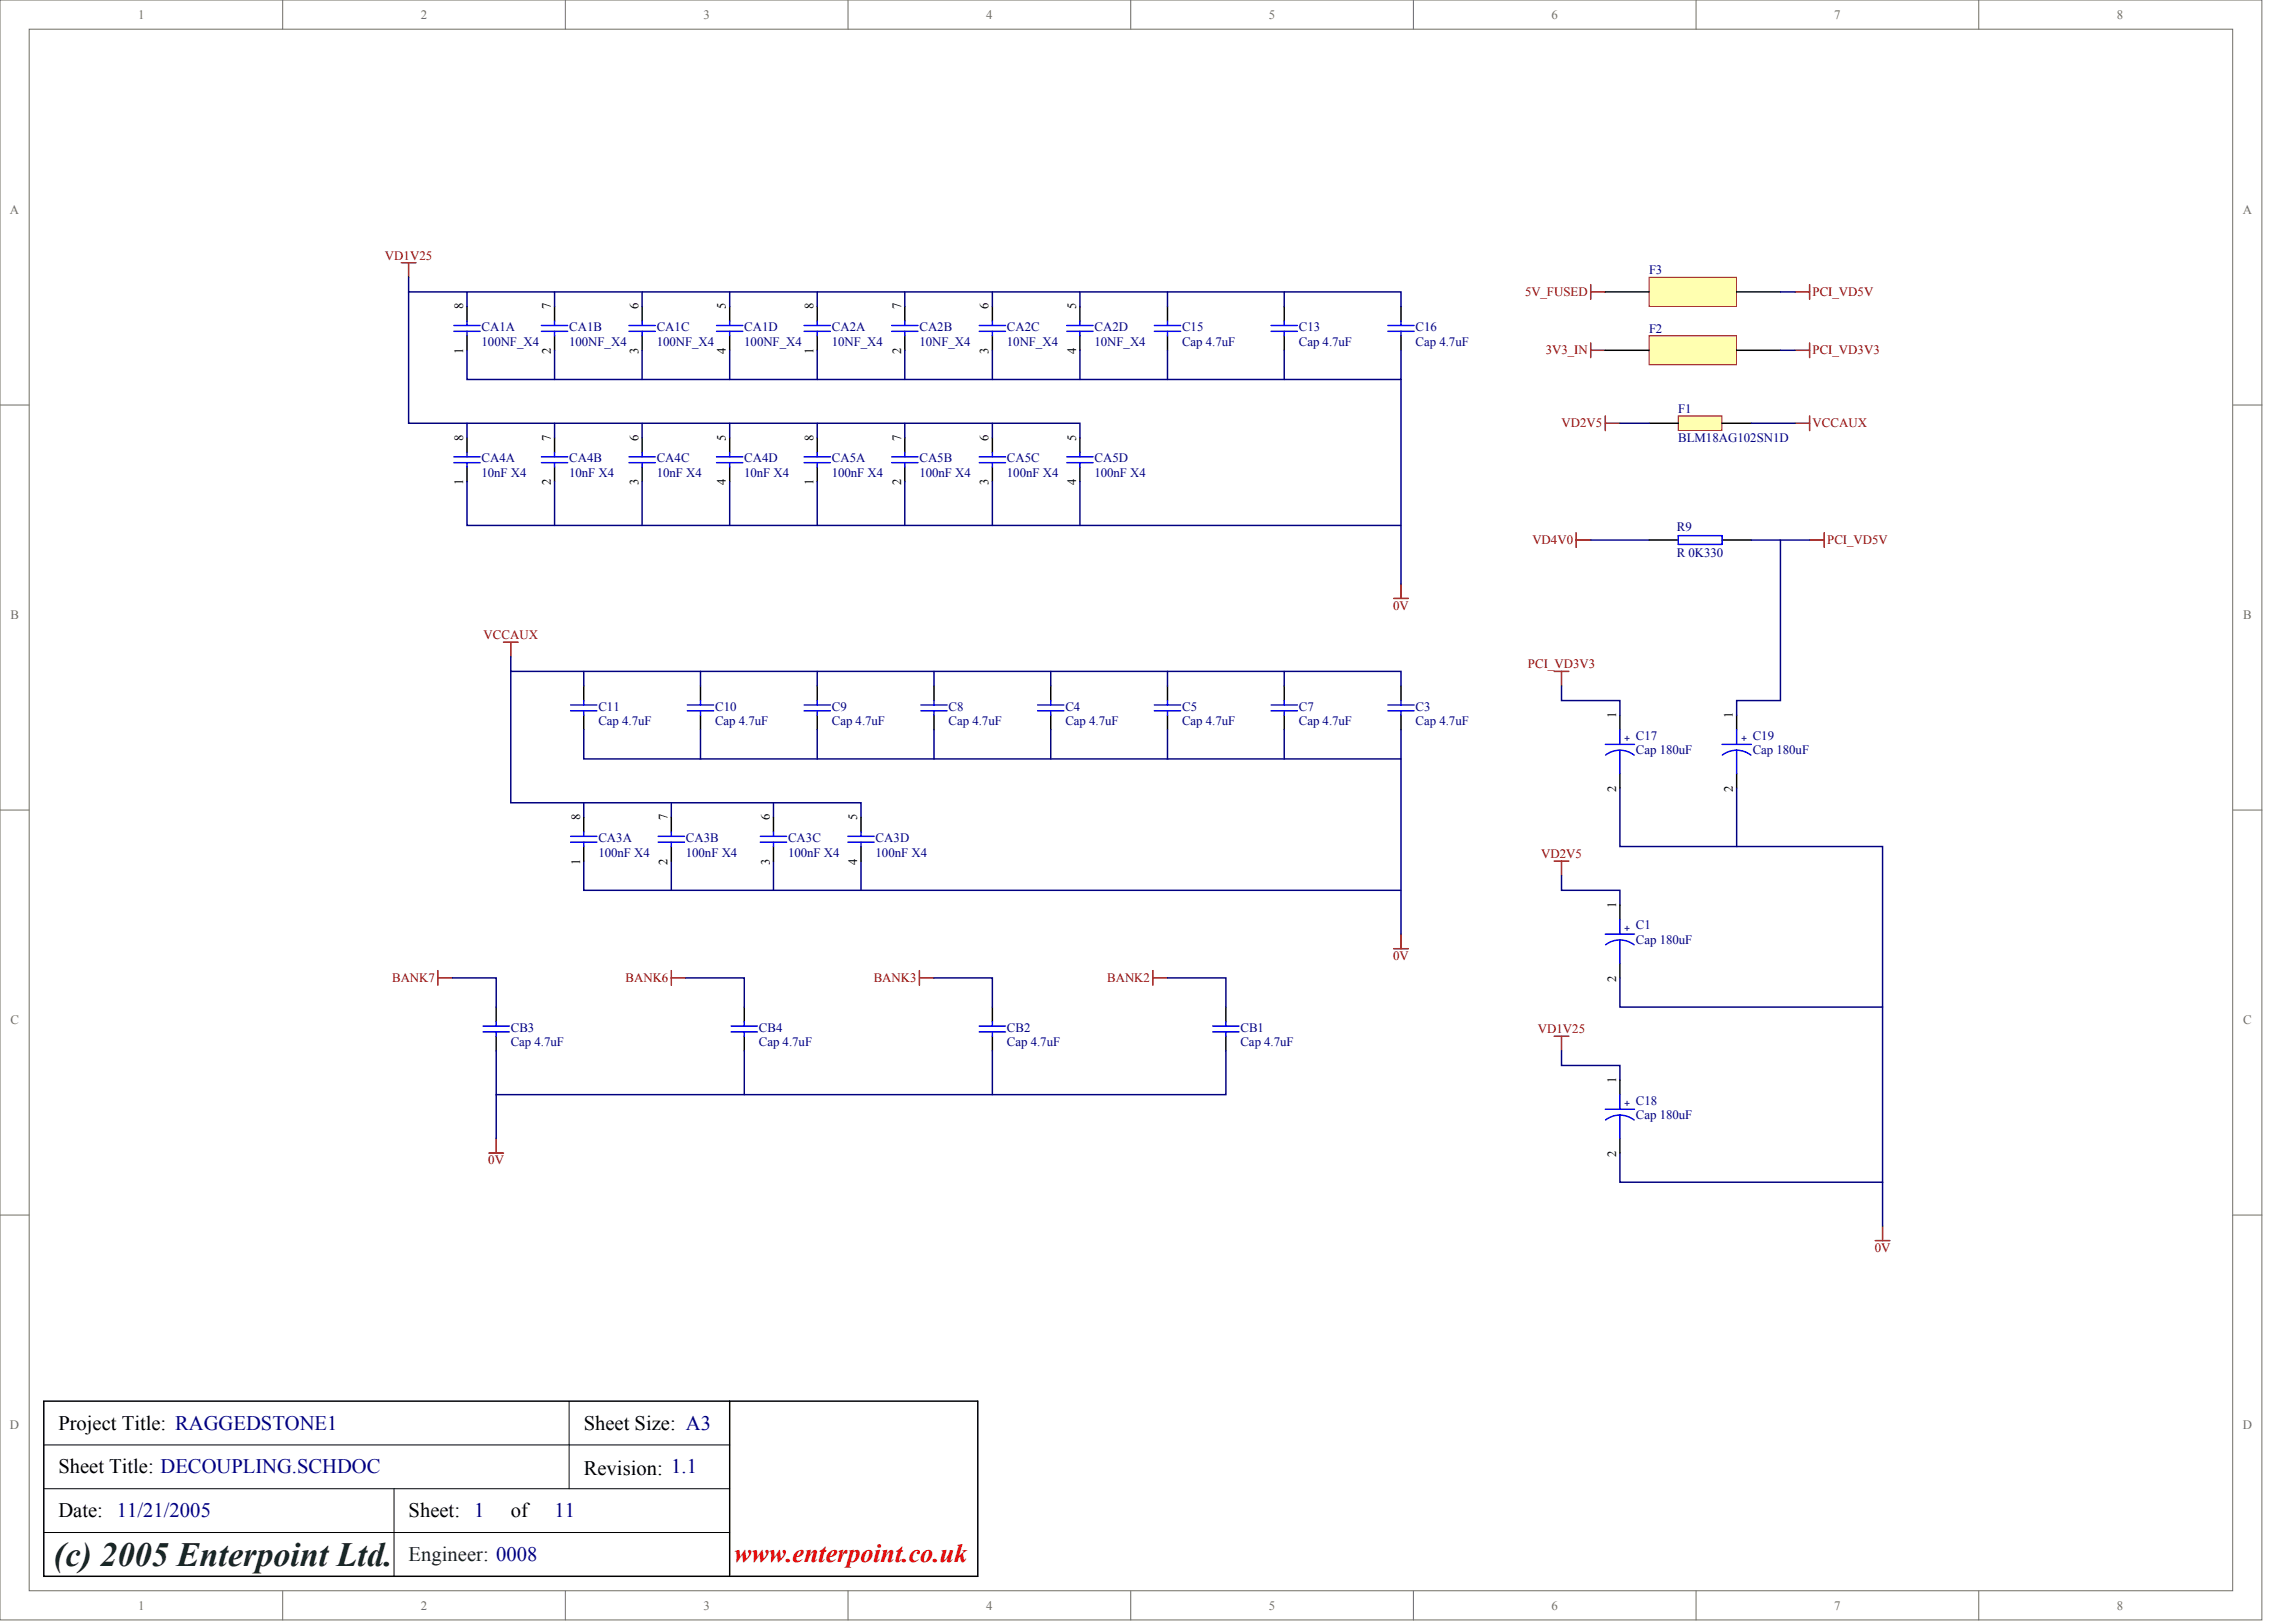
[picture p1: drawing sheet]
<svg xmlns="http://www.w3.org/2000/svg" width="840mm" height="594mm" viewBox="0 0 840 594" stroke-linecap="round" stroke-linejoin="round" font-family="sans-serif">
<defs><g id="words">
<text font-size="12.4" fill="#172721" x="19.8" y="573.1">(c) 2005 Enterpoint Ltd.</text>
<text font-size="9.5" fill="#f00" x="268.8" y="571.6">www.enterpoint.co.uk</text>
<g font-size="7.5">
<text x="21.4" y="523.3">Project Title: RAGGEDSTONE1</text>
<text x="213.7" y="523.3">Sheet Size: A3</text>
<text x="21.4" y="539.4">Sheet Title: DECOUPLING.SCHDOC</text>
<text x="213.7" y="539.9">Revision: 1.1</text>
<text x="21.4" y="555.4">Date: 11/21/2005</text>
<text x="149.6" y="555.4">Sheet: 1</text>
<text x="187" y="555.4">of</text>
</g>
<text font-size="7.5" fill="#000080" x="203.1" y="555.4">11</text>
<text font-size="7.5" fill="#172721" x="149.6" y="571.4">Engineer: 0008</text>
<g font-size="4.7" fill="#716f64">
<text x="50.6" y="6.9">1</text>
<text x="154.1" y="6.9">2</text>
<text x="257.6" y="6.9">3</text>
<text x="361.1" y="6.9">4</text>
<text x="464.6" y="6.9">5</text>
<text x="568.1" y="6.9">6</text>
<text x="671.6" y="6.9">7</text>
<text x="775.2" y="6.9">8</text>
<text x="3.6" y="78.3">A</text>
<text x="821.2" y="78.3">A</text>
<text x="3.8" y="226.5">B</text>
<text x="821.4" y="226.5">B</text>
<text x="3.8" y="374.8">C</text>
<text x="821.4" y="374.8">C</text>
<text x="3.6" y="523">D</text>
<text x="821.2" y="523">D</text>
<text x="50.6" y="589.2">1</text>
<text x="154.1" y="589.2">2</text>
<text x="257.6" y="589.2">3</text>
<text x="361.1" y="589.2">4</text>
<text x="464.6" y="589.2">5</text>
<text x="568.1" y="589.2">6</text>
<text x="671.6" y="589.2">7</text>
<text x="775.2" y="589.2">8</text>
</g>
<g font-size="4.7" fill="#800000">
<text x="141" y="95">VD1V25</text>
<text x="558.4" y="108.4">5V_FUSED</text>
<text x="663.7" y="108.4">PCI_VD5V</text>
<text x="566" y="129.7">3V3_IN</text>
<text x="663.7" y="129.7">PCI_VD3V3</text>
<text x="571.8" y="156.5">VD2V5</text>
<text x="663.7" y="156.5">VCCAUX</text>
<text x="561.1" y="199.2">VD4V0</text>
<text x="669" y="199.2">PCI_VD5V</text>
<text x="510.1" y="223.2">0V</text>
<text x="177" y="233.9">VCCAUX</text>
<text x="559.5" y="244.6">PCI_VD3V3</text>
<text x="564.3" y="314.1">VD2V5</text>
<text x="510.1" y="351.4">0V</text>
<text x="143.6" y="359.5">BANK7</text>
<text x="229.1" y="359.5">BANK6</text>
<text x="319.9" y="359.5">BANK3</text>
<text x="405.4" y="359.5">BANK2</text>
<text x="563.1" y="378.2">VD1V25</text>
<text x="178.8" y="426.2">0V</text>
<text x="686.4" y="458.3">0V</text>
</g>
<g font-size="4.7" fill="#000080">
<text x="603.8" y="100.4">F3</text>
<text x="176.3" y="121.2">CA1A</text>
<text x="208.4" y="121.2">CA1B</text>
<text x="240.5" y="121.2">CA1C</text>
<text x="272.5" y="121.2">CA1D</text>
<text x="304.6" y="121.2">CA2A</text>
<text x="336.7" y="121.2">CA2B</text>
<text x="368.7" y="121.2">CA2C</text>
<text x="400.8" y="121.2">CA2D</text>
<text x="432.8" y="121.2">C15</text>
<text x="475.6" y="121.2">C13</text>
<text x="518.3" y="121.2">C16</text>
<text x="603.8" y="121.7">F2</text>
<text x="176.3" y="126.5">100NF_X4</text>
<text x="208.4" y="126.5">100NF_X4</text>
<text x="240.5" y="126.5">100NF_X4</text>
<text x="272.5" y="126.5">100NF_X4</text>
<text x="304.6" y="126.5">10NF_X4</text>
<text x="336.7" y="126.5">10NF_X4</text>
<text x="368.7" y="126.5">10NF_X4</text>
<text x="400.8" y="126.5">10NF_X4</text>
<text x="432.8" y="126.5">Cap 4.7uF</text>
<text x="475.6" y="126.5">Cap 4.7uF</text>
<text x="518.3" y="126.5">Cap 4.7uF</text>
<text x="614.5" y="151.1">F1</text>
<text x="614.5" y="161.8">BLM18AG102SN1D</text>
<text x="176.3" y="169.3">CA4A</text>
<text x="208.4" y="169.3">CA4B</text>
<text x="240.5" y="169.3">CA4C</text>
<text x="272.5" y="169.3">CA4D</text>
<text x="304.6" y="169.3">CA5A</text>
<text x="336.7" y="169.3">CA5B</text>
<text x="368.7" y="169.3">CA5C</text>
<text x="400.8" y="169.3">CA5D</text>
<text x="176.3" y="174.6">10nF X4</text>
<text x="208.4" y="174.6">10nF X4</text>
<text x="240.5" y="174.6">10nF X4</text>
<text x="272.5" y="174.6">10nF X4</text>
<text x="304.6" y="174.6">100nF X4</text>
<text x="336.7" y="174.6">100nF X4</text>
<text x="368.7" y="174.6">100nF X4</text>
<text x="400.8" y="174.6">100nF X4</text>
<text x="614" y="194.4">R9</text>
<text x="614" y="204">R 0K330</text>
<text x="219.1" y="260.1">C11</text>
<text x="261.8" y="260.1">C10</text>
<text x="304.6" y="260.1">C9</text>
<text x="347.3" y="260.1">C8</text>
<text x="390.1" y="260.1">C4</text>
<text x="432.8" y="260.1">C5</text>
<text x="475.6" y="260.1">C7</text>
<text x="518.3" y="260.1">C3</text>
<text x="219.1" y="265.4">Cap 4.7uF</text>
<text x="261.8" y="265.4">Cap 4.7uF</text>
<text x="304.6" y="265.4">Cap 4.7uF</text>
<text x="347.3" y="265.4">Cap 4.7uF</text>
<text x="390.1" y="265.4">Cap 4.7uF</text>
<text x="432.8" y="265.4">Cap 4.7uF</text>
<text x="475.6" y="265.4">Cap 4.7uF</text>
<text x="518.3" y="265.4">Cap 4.7uF</text>
<text x="599" y="270.8">C17</text>
<text x="641.8" y="270.8">C19</text>
<text x="599" y="276.1">Cap 180uF</text>
<text x="641.8" y="276.1">Cap 180uF</text>
<text x="219.1" y="308.2">CA3A</text>
<text x="251.2" y="308.2">CA3B</text>
<text x="288.6" y="308.2">CA3C</text>
<text x="320.6" y="308.2">CA3D</text>
<text x="219.1" y="313.5">100nF X4</text>
<text x="251.2" y="313.5">100nF X4</text>
<text x="288.6" y="313.5">100nF X4</text>
<text x="320.6" y="313.5">100nF X4</text>
<text x="599" y="340.2">C1</text>
<text x="599" y="345.6">Cap 180uF</text>
<text x="187" y="377.6">CB3</text>
<text x="277.9" y="377.6">CB4</text>
<text x="368.7" y="377.6">CB2</text>
<text x="454.2" y="377.6">CB1</text>
<text x="187" y="383">Cap 4.7uF</text>
<text x="277.9" y="383">Cap 4.7uF</text>
<text x="368.7" y="383">Cap 4.7uF</text>
<text x="454.2" y="383">Cap 4.7uF</text>
<text x="599" y="404.3">C18</text>
<text x="599" y="409.7">Cap 180uF</text>
</g>
<g font-size="4.6">
<text x="169.6" y="113.3" transform="rotate(-90 169.6 113.3)">8</text>
<text x="201.7" y="113.3" transform="rotate(-90 201.7 113.3)">7</text>
<text x="233.8" y="113.3" transform="rotate(-90 233.8 113.3)">6</text>
<text x="265.8" y="113.3" transform="rotate(-90 265.8 113.3)">5</text>
<text x="297.9" y="113.3" transform="rotate(-90 297.9 113.3)">8</text>
<text x="329.9" y="113.3" transform="rotate(-90 329.9 113.3)">7</text>
<text x="362" y="113.3" transform="rotate(-90 362 113.3)">6</text>
<text x="394.1" y="113.3" transform="rotate(-90 394.1 113.3)">5</text>
<text x="169.6" y="129.6" transform="rotate(-90 169.6 129.6)">1</text>
<text x="201.7" y="129.6" transform="rotate(-90 201.7 129.6)">2</text>
<text x="233.8" y="129.6" transform="rotate(-90 233.8 129.6)">3</text>
<text x="265.8" y="129.6" transform="rotate(-90 265.8 129.6)">4</text>
<text x="297.9" y="129.6" transform="rotate(-90 297.9 129.6)">1</text>
<text x="329.9" y="129.6" transform="rotate(-90 329.9 129.6)">2</text>
<text x="362" y="129.6" transform="rotate(-90 362 129.6)">3</text>
<text x="394.1" y="129.6" transform="rotate(-90 394.1 129.6)">4</text>
<text x="169.6" y="161.3" transform="rotate(-90 169.6 161.3)">8</text>
<text x="201.7" y="161.3" transform="rotate(-90 201.7 161.3)">7</text>
<text x="233.8" y="161.3" transform="rotate(-90 233.8 161.3)">6</text>
<text x="265.8" y="161.3" transform="rotate(-90 265.8 161.3)">5</text>
<text x="297.9" y="161.3" transform="rotate(-90 297.9 161.3)">8</text>
<text x="329.9" y="161.3" transform="rotate(-90 329.9 161.3)">7</text>
<text x="362" y="161.3" transform="rotate(-90 362 161.3)">6</text>
<text x="394.1" y="161.3" transform="rotate(-90 394.1 161.3)">5</text>
<text x="169.6" y="177.6" transform="rotate(-90 169.6 177.6)">1</text>
<text x="201.7" y="177.6" transform="rotate(-90 201.7 177.6)">2</text>
<text x="233.8" y="177.6" transform="rotate(-90 233.8 177.6)">3</text>
<text x="265.8" y="177.6" transform="rotate(-90 265.8 177.6)">4</text>
<text x="297.9" y="177.6" transform="rotate(-90 297.9 177.6)">1</text>
<text x="329.9" y="177.6" transform="rotate(-90 329.9 177.6)">2</text>
<text x="362" y="177.6" transform="rotate(-90 362 177.6)">3</text>
<text x="394.1" y="177.6" transform="rotate(-90 394.1 177.6)">4</text>
<text x="591.8" y="262.9" transform="rotate(-90 591.8 262.9)">1</text>
<text x="634.5" y="262.9" transform="rotate(-90 634.5 262.9)">1</text>
<text x="591.8" y="289.8" transform="rotate(-90 591.8 289.8)">2</text>
<text x="634.5" y="289.8" transform="rotate(-90 634.5 289.8)">2</text>
<text x="212.4" y="300.2" transform="rotate(-90 212.4 300.2)">8</text>
<text x="244.4" y="300.2" transform="rotate(-90 244.4 300.2)">7</text>
<text x="281.9" y="300.2" transform="rotate(-90 281.9 300.2)">6</text>
<text x="313.9" y="300.2" transform="rotate(-90 313.9 300.2)">5</text>
<text x="212.4" y="316.5" transform="rotate(-90 212.4 316.5)">1</text>
<text x="244.4" y="316.5" transform="rotate(-90 244.4 316.5)">2</text>
<text x="281.9" y="316.5" transform="rotate(-90 281.9 316.5)">3</text>
<text x="313.9" y="316.5" transform="rotate(-90 313.9 316.5)">4</text>
<text x="591.8" y="332.3" transform="rotate(-90 591.8 332.3)">1</text>
<text x="591.8" y="359.3" transform="rotate(-90 591.8 359.3)">2</text>
<text x="591.8" y="396.4" transform="rotate(-90 591.8 396.4)">1</text>
<text x="591.8" y="423.4" transform="rotate(-90 591.8 423.4)">2</text>
</g>
<g font-size="3.8" fill="#000080">
<text x="594.7" y="271.6">+</text>
<text x="637.5" y="271.6">+</text>
<text x="594.7" y="341.1">+</text>
<text x="594.7" y="405.2">+</text>
</g>
</g></defs>
<g fill="#fff" stroke="#716f64" stroke-width=".37">
<path d="M0 0h828.2v593h-828.2z"/>
<path d="M10.7 10.7h806.8v571.6h-806.8z"/>
</g>
<g fill="none" stroke="#716f64" stroke-width=".37">
<path d="M103.5 0v10.7M207 0v10.7M310.5 0v10.7M414 0v10.7M517.5 0v10.7M621 0v10.7M724.5 0v10.7M0 148.3h10.7M817.6 148.3h10.7M0 296.5h10.7M817.6 296.5h10.7M0 444.8h10.7"/>
<path d="M817.6 444.8h10.7M103.5 582.3v10.7M207 582.3v10.7M310.5 582.3v10.7M414 582.3v10.7M517.5 582.3v10.7M621 582.3v10.7M724.5 582.3v10.7"/>
</g>
<g fill="none" stroke="#000" stroke-width=".53">
<path d="M171 112.2v5.3M203.1 112.2v5.3M235.1 112.2v5.3M267.2 112.2v5.3M299.2 112.2v5.3M331.3 112.2v5.3M363.4 112.2v5.3M395.4 112.2v5.3M427.5 112.2v5.3M470.2 112.2v5.3M513 112.2v5.3M171 122.9v5.3"/>
<path d="M203.1 122.9v5.3M235.1 122.9v5.3M267.2 122.9v5.3M299.2 122.9v5.3M331.3 122.9v5.3M363.4 122.9v5.3M395.4 122.9v5.3M427.5 122.9v5.3M470.2 122.9v5.3M513 122.9v5.3M171 160.3v5.3M171 171v5.3"/>
<path d="M203.1 160.3v5.3M203.1 171v5.3M235.1 160.3v5.3M235.1 171v5.3M267.2 160.3v5.3M267.2 171v5.3M299.2 160.3v5.3M299.2 171v5.3M331.3 160.3v5.3M331.3 171v5.3M363.4 160.3v5.3M363.4 171v5.3"/>
<path d="M395.4 160.3v5.3M395.4 171v5.3M213.7 251.1v5.3M256.5 251.1v5.3M299.2 251.1v5.3M342 251.1v5.3M384.7 251.1v5.3M427.5 251.1v5.3M470.2 251.1v5.3M513 251.1v5.3M213.7 261.8v5.3M256.5 261.8v5.3"/>
<path d="M299.2 261.8v5.3M342 261.8v5.3M384.7 261.8v5.3M427.5 261.8v5.3M470.2 261.8v5.3M513 261.8v5.3M593.1 261.8v5.3M635.9 261.8v5.3M213.7 299.2v5.3M245.8 299.2v5.3M283.2 299.2v5.3M315.3 299.2v5.3"/>
<path d="M593.1 283.2v5.3M635.9 283.2v5.3M213.7 309.9v5.3M245.8 309.9v5.3M283.2 309.9v5.3M315.3 309.9v5.3M593.1 331.2v5.4M593.1 352.6v5.3M181.7 368.6v5.4M181.7 379.3v5.4M272.5 368.6v5.4M272.5 379.3v5.4"/>
<path d="M363.4 368.6v5.4M363.4 379.3v5.4M448.9 368.6v5.4M448.9 379.3v5.4M593.1 395.3v5.4M593.1 416.7v5.4M16 512.9h342v64.1h-342zM267.2 512.9v64.1"/>
</g>
<path d="M208.4 512.9v32M16 528.9h251.2M16 544.9h251.2M144.3 544.9v32.1M16 561h251.2" fill="none" stroke="#000" stroke-width=".37"/>
<g fill="none" stroke="#800000" stroke-width=".53">
<path d="M147 96.2h5.3M149.6 96.2v5.3M587.8 152.3v5.3M587.8 154.9h5.3M657.3 154.9h5.3M662.6 152.3v5.3M577.1 195v5.3M577.1 197.7h5.4M510.3 219h5.4M513 213.7v5.3M184.4 235.1h5.3M187 235.1v5.3"/>
<path d="M569.1 315.2h5.3M571.8 315.2v5.3M160.3 357.9h5.4M160.3 355.3v5.3M245.8 357.9h5.4M245.8 355.3v5.3M336.7 357.9h5.3M336.7 355.3v5.3M422.1 355.3v5.3M422.1 357.9h5.4M510.3 347.3h5.4M513 341.9v5.4"/>
<path d="M569.1 379.3h5.3M571.8 379.3v5.4M181.7 416.7v5.4M179 422.1h5.4M686.7 454.1h5.3M689.3 448.8v5.3"/>
</g>
<g fill="none" stroke="#00f" stroke-width=".53">
<path d="M166.2 119.1h9.6M171 117.5v1.6M198.2 119.1h9.7M203.1 117.5v1.6M230.3 119.1h9.6M235.1 117.5v1.6M262.4 119.1h9.6M267.2 117.5v1.6M294.4 119.1h9.7M299.2 117.5v1.6M326.5 119.1h9.6M331.3 117.5v1.6"/>
<path d="M358.6 119.1h9.6M363.4 117.5v1.6M390.6 119.1h9.6M395.4 117.5v1.6M422.7 119.1h9.6M427.5 117.5v1.6M465.4 119.1h9.7M470.2 117.5v1.6M508.2 119.1h9.6M513 117.5v1.6M166.2 121.3h9.6M171 121.3v1.6"/>
<path d="M198.2 121.3h9.7M203.1 121.3v1.6M230.3 121.3h9.6M235.1 121.3v1.6M262.4 121.3h9.6M267.2 121.3v1.6M294.4 121.3h9.7M299.2 121.3v1.6M326.5 121.3h9.6M331.3 121.3v1.6M358.6 121.3h9.6M363.4 121.3v1.6"/>
<path d="M390.6 121.3h9.6M395.4 121.3v1.6M422.7 121.3h9.6M427.5 121.3v1.6M465.4 121.3h9.7M470.2 121.3v1.6M508.2 121.3h9.6M513 121.3v1.6M166.2 169.4h9.6M166.2 167.2h9.6M171 165.6v1.6M171 169.4v1.6"/>
<path d="M198.2 169.4h9.7M198.2 167.2h9.7M203.1 165.6v1.6M203.1 169.4v1.6M230.3 169.4h9.6M230.3 167.2h9.6M235.1 165.6v1.6M235.1 169.4v1.6M262.4 169.4h9.6M262.4 167.2h9.6M267.2 165.6v1.6M267.2 169.4v1.6"/>
<path d="M294.4 169.4h9.7M294.4 167.2h9.7M299.2 165.6v1.6M299.2 169.4v1.6M326.5 169.4h9.6M326.5 167.2h9.6M331.3 165.6v1.6M331.3 169.4v1.6M358.6 169.4h9.6M358.6 167.2h9.6M363.4 165.6v1.6M363.4 169.4v1.6"/>
<path d="M390.6 169.4h9.6M390.6 167.2h9.6M395.4 165.6v1.6M395.4 169.4v1.6M208.9 258h9.7M213.7 256.4v1.6M251.7 258h9.6M256.5 256.4v1.6M294.4 258h9.7M299.2 256.4v1.6M337.2 258h9.6M342 256.4v1.6"/>
<path d="M379.9 258h9.7M384.7 256.4v1.6M422.7 258h9.6M427.5 256.4v1.6M465.4 258h9.7M470.2 256.4v1.6M508.2 258h9.6M513 256.4v1.6M208.9 260.2h9.7M213.7 260.2v1.6M251.7 260.2h9.6M256.5 260.2v1.6"/>
<path d="M294.4 260.2h9.7M299.2 260.2v1.6M337.2 260.2h9.6M342 260.2v1.6M379.9 260.2h9.7M384.7 260.2v1.6M422.7 260.2h9.6M427.5 260.2v1.6M465.4 260.2h9.7M470.2 260.2v1.6M508.2 260.2h9.6M513 260.2v1.6"/>
<path d="M587.8 272.5h10.7M593.1 274.6a8.5 8.5 0 0 1 5.3 1.8M593.1 274.6a8.5 8.5 0 0 0-5.2 1.8M593.1 267.1v5.4M593.1 274.6v8.6M630.6 272.5h10.6M635.9 274.6a8.5 8.5 0 0 1 5.2 1.8M635.9 274.6a8.5 8.5 0 0 0-5.2 1.8M635.9 267.1v5.4M635.9 274.6v8.6M208.9 308.3h9.7M208.9 306.1h9.7"/>
<path d="M213.7 304.5v1.6M213.7 308.3v1.6M241 308.3h9.6M241 306.1h9.6M245.8 304.5v1.6M245.8 308.3v1.6M278.4 308.3h9.6M278.4 306.1h9.6M283.2 304.5v1.6M283.2 308.3v1.6M310.5 308.3h9.6M310.5 306.1h9.6"/>
<path d="M315.3 304.5v1.6M315.3 308.3v1.6M593.1 336.6v5.3M587.8 341.9h10.7M593.1 344.1a8.5 8.5 0 0 1 5.3 1.8M593.1 344.1a8.5 8.5 0 0 0-5.2 1.7M593.1 344.1v8.5M176.9 377.7h9.6M176.9 375.6h9.6M181.7 374v1.6M181.7 377.7v1.6M267.7 377.7h9.6"/>
<path d="M267.7 375.6h9.6M272.5 374v1.6M272.5 377.7v1.6M358.6 377.7h9.6M358.6 375.6h9.6M363.4 374v1.6M363.4 377.7v1.6M444.1 377.7h9.6M444.1 375.6h9.6M448.9 374v1.6M448.9 377.7v1.6M587.8 406h10.7"/>
<path d="M593.1 408.2a8.5 8.5 0 0 1 5.3 1.8M593.1 408.2a8.5 8.5 0 0 0-5.2 1.7M593.1 400.7v5.3M593.1 408.2v8.5"/>
</g>
<g fill="none" stroke="#000080" stroke-width=".53">
<path d="M149.6 101.5v5.4h363.4v5.3M149.6 106.9v48h245.8v5.4M171 106.9v5.3M203.1 106.9v5.3M235.1 106.9v5.3M267.2 106.9v5.3M299.2 106.9v5.3M331.3 106.9v5.3M363.4 106.9v5.3M395.4 106.9v5.3M427.5 106.9v5.3M470.2 106.9v5.3"/>
<path d="M171 128.2v10.7h342v-10.7M203.1 128.2v10.7M235.1 128.2v10.7M267.2 128.2v10.7M299.2 128.2v10.7M331.3 128.2v10.7M363.4 128.2v10.7M395.4 128.2v10.7M427.5 128.2v10.7M470.2 128.2v10.7M513 138.9v74.8M171 154.9v5.4"/>
<path d="M203.1 154.9v5.4M235.1 154.9v5.4M267.2 154.9v5.4M299.2 154.9v5.4M331.3 154.9v5.4M363.4 154.9v5.4M171 176.3v16h342M203.1 176.3v16M235.1 176.3v16M267.2 176.3v16M299.2 176.3v16M331.3 176.3v16"/>
<path d="M363.4 176.3v16M395.4 176.3v16M582.5 197.7h21.3M187 240.4v5.4h326v5.3M187 245.8v48h128.3v5.4M213.7 245.8v5.3M256.5 245.8v5.3M299.2 245.8v5.3M342 245.8v5.3M384.7 245.8v5.3M427.5 245.8v5.3M470.2 245.8v5.3"/>
<path d="M213.7 267.1v10.7h299.3v-10.7M256.5 267.1v10.7M299.2 267.1v10.7M342 267.1v10.7M384.7 267.1v10.7M427.5 267.1v10.7M470.2 267.1v10.7M513 277.8v64.1M213.7 293.8v5.4M245.8 293.8v5.4M283.2 293.8v5.4M593.1 288.5v21.4h96.2v122.8h-96.2v-10.6"/>
<path d="M213.7 315.2v10.7h299.3M245.8 315.2v10.7M283.2 315.2v10.7M315.3 315.2v10.7M571.8 320.5v5.4h21.3v5.3M165.7 357.9h16v10.7M251.2 357.9h21.3v10.7M342 357.9h21.4v10.7M427.5 357.9h21.4v10.7M181.7 384.7v16h267.2v-16M272.5 384.7v16M363.4 384.7v16"/>
<path d="M571.8 384.7v5.3h21.3v5.3M181.7 400.7v16M689.3 432.7v16.1"/>
</g>
<path d="M614.5 152.3h16v5.3h-16z" fill="#ffffb0" stroke="#800000" stroke-width=".37"/>
<path d="M603.8 154.9h10.7M630.6 154.9h10.6M603.8 197.7h10.7M630.6 197.7h10.6" fill="none" stroke="#000" stroke-width=".53"/>
<path d="M593.1 154.9h10.7M641.2 154.9h16.1M571.8 251.1v5.3h21.3v5.4M593.1 357.9v10.7h96.2" fill="none" stroke="#000080" stroke-width=".53"/>
<path d="M582.5 104.2v5.3M582.5 106.9h5.3M657.3 106.9h5.3M662.6 104.2v5.3M582.5 125.5v5.4M582.5 128.2h5.3M657.3 128.2h5.3M662.6 125.5v5.4M569.1 245.8h5.3M571.8 245.8v5.3" fill="none" stroke="#800000" stroke-width=".53"/>
<path d="M614.5 196.1h16.1v3.2h-16.1z" fill="none" stroke="#00f" stroke-width=".53"/>
<path d="M603.8 101.5h32v10.6h-32z" fill="#ffffb0" stroke="#800000" stroke-width=".37"/>
<path d="M587.8 106.9h16M635.9 106.9h16" fill="none" stroke="#000" stroke-width=".53"/>
<path d="M603.8 122.9h32v10.6h-32z" fill="#ffffb0" stroke="#800000" stroke-width=".37"/>
<path d="M587.8 128.2h16M635.9 128.2h16" fill="none" stroke="#000" stroke-width=".53"/>
<path d="M651.9 106.9h5.4M651.9 128.2h5.4M641.2 197.7h21.4M651.9 197.7v58.7h-16v5.4M635.9 288.5v21.4" fill="none" stroke="#000080" stroke-width=".53"/>
<path d="M662.6 197.7h5.4M668 195v5.3" fill="none" stroke="#800000" stroke-width=".53"/>
<use href="#words"/>
</svg>
